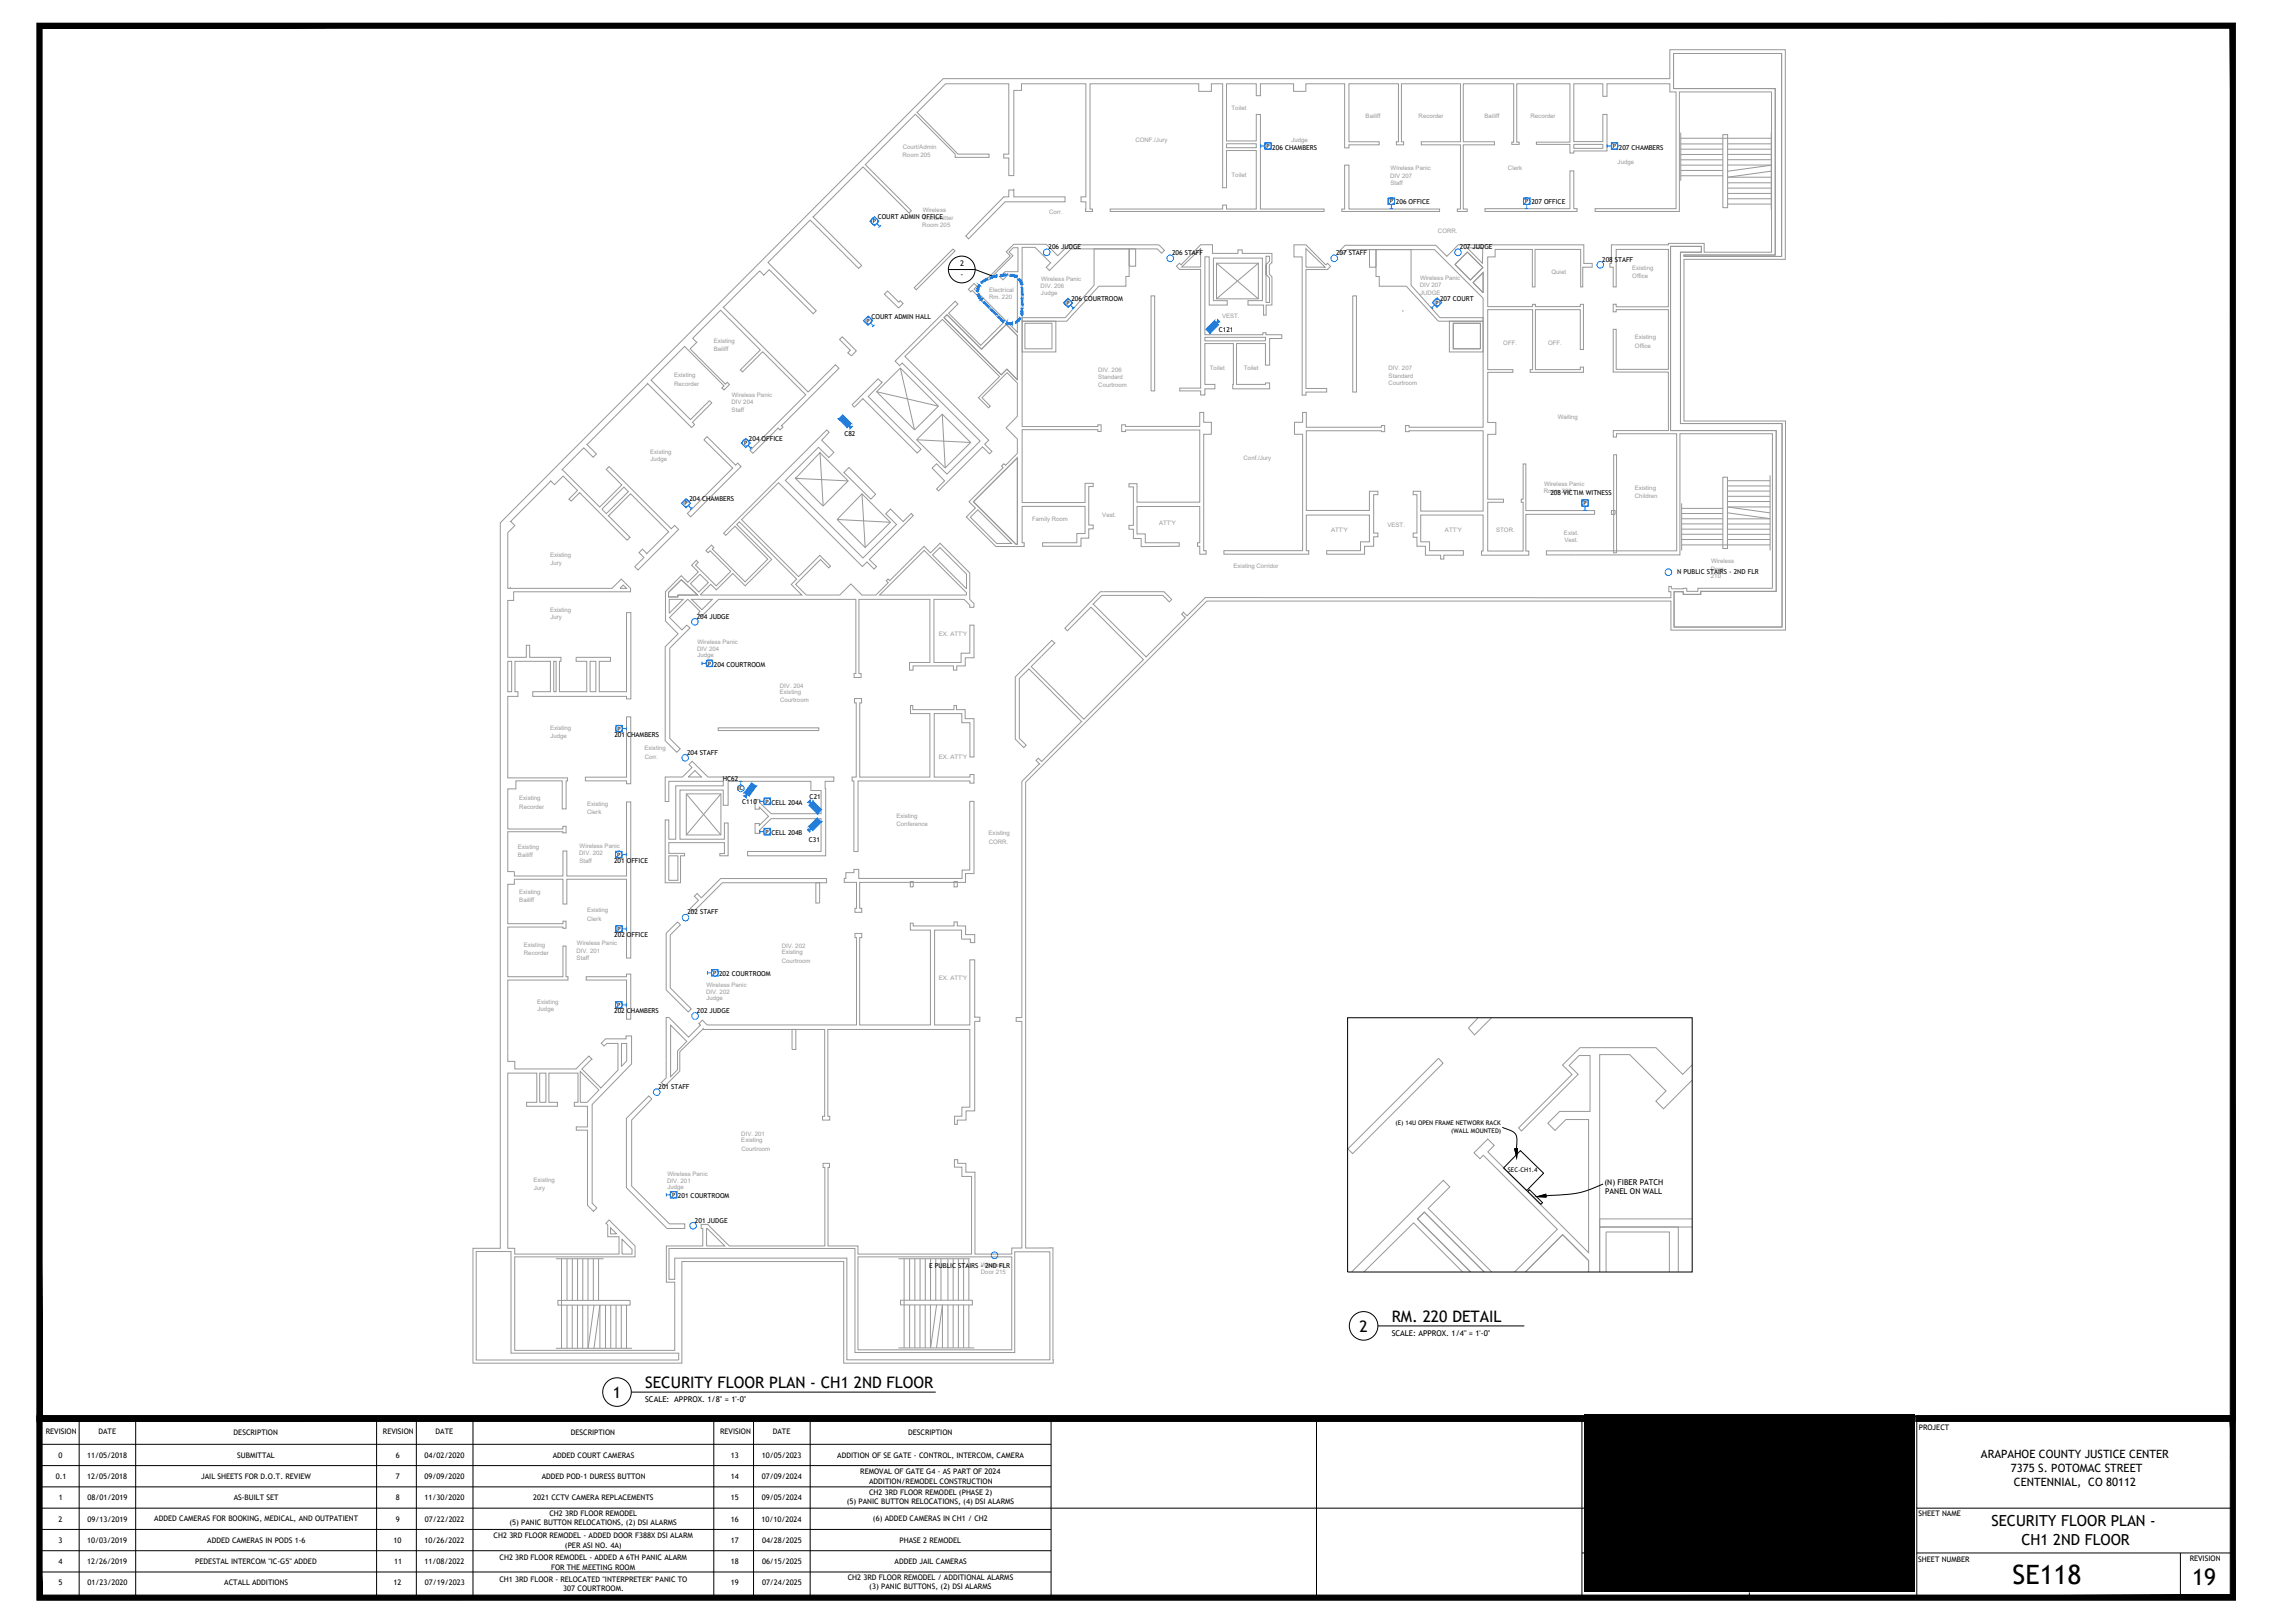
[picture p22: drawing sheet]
<svg xmlns="http://www.w3.org/2000/svg" width="1067mm" height="762mm" viewBox="0 0 1067 762" stroke-linecap="round" stroke-linejoin="round" font-family="sans-serif">
<defs><g id="words">
<text font-size="12.5" x="945" y="744">SE118</text>
<text font-size="10.7" x="1029" y="744">19</text>
<g font-size="7.4">
<text x="653" y="620">RM. 220 DETAIL</text>
<text x="638" y="625">2</text>
<text x="303" y="652">SECURITY FLOOR PLAN - CH1 2ND FLOOR</text>
<text x="288" y="656">1</text>
</g>
<g font-size="7.1">
<text x="935" y="717">SECURITY FLOOR PLAN -</text>
<text x="949" y="725">CH1 2ND FLOOR</text>
</g>
<g font-size="5.4">
<text x="930" y="685">ARAPAHOE COUNTY JUSTICE CENTER</text>
<text x="944" y="691">7375 S. POTOMAC STREET</text>
<text x="946" y="698">CENTENNIAL, CO 80112</text>
</g>
<g font-size="3.7">
<text x="753" y="556">(N) FIBER PATCH</text>
<text x="754" y="561">PANEL ON WALL</text>
<text x="653" y="627">SCALE: APPROX. 1/4&quot; = 1'-0&quot;</text>
<text x="303" y="658">SCALE: APPROX. 1/8&quot; = 1'-0&quot;</text>
</g>
<g font-size="3.6">
<text x="451" y="125">2</text>
<text x="451" y="130">-</text>
<text x="901" y="671">PROJECT</text>
<text x="21" y="673">REVISION</text>
<text x="46" y="673">DATE</text>
<text x="110" y="674">DESCRIPTION</text>
<text x="180" y="673">REVISION</text>
<text x="205" y="673">DATE</text>
<text x="268" y="674">DESCRIPTION</text>
<text x="338" y="673">REVISION</text>
<text x="363" y="673">DATE</text>
<text x="426" y="674">DESCRIPTION</text>
<text x="27" y="684">0</text>
<text x="41" y="684">11/05/2018</text>
<text x="111" y="684">SUBMITTAL</text>
<text x="186" y="684">6</text>
<text x="199" y="684">04/02/2020</text>
<text x="260" y="684">ADDED COURT CAMERAS</text>
<text x="343" y="684">13</text>
<text x="358" y="684">10/05/2023</text>
<text x="393" y="685">ADDITION OF SE GATE - CONTROL, INTERCOM, CAMERA</text>
<text x="26" y="694">0.1</text>
<text x="41" y="694">12/05/2018</text>
<text x="94" y="694">JAIL SHEETS FOR D.O.T. REVIEW</text>
<text x="186" y="694">7</text>
<text x="199" y="694">09/09/2020</text>
<text x="254" y="694">ADDED POD-1 DURESS BUTTON</text>
<text x="343" y="694">14</text>
<text x="358" y="694">07/09/2024</text>
<text x="404" y="692">REMOVAL OF GATE G4 - AS PART OF 2024</text>
<text x="408" y="702">CH2 3RD FLOOR REMODEL (PHASE 2)</text>
<text x="408" y="697">ADDITION/REMODEL CONSTRUCTION</text>
<text x="28" y="704">1</text>
<text x="41" y="704">08/01/2019</text>
<text x="110" y="704">AS-BUILT SET</text>
<text x="186" y="704">8</text>
<text x="199" y="704">11/30/2020</text>
<text x="250" y="704">2021 CCTV CAMERA REPLACEMENTS</text>
<text x="343" y="704">15</text>
<text x="358" y="704">09/05/2024</text>
<text x="398" y="706">(5) PANIC BUTTON RELOCATIONS, (4) DSI ALARMS</text>
<text x="258" y="712">CH2 3RD FLOOR REMODEL</text>
<text x="901" y="712">SHEET NAME</text>
<text x="28" y="714">2</text>
<text x="41" y="714">09/13/2019</text>
<text x="72" y="714">ADDED CAMERAS FOR BOOKING, MEDICAL, AND OUTPATIENT</text>
<text x="186" y="714">9</text>
<text x="199" y="714">07/22/2022</text>
<text x="239" y="716">(5) PANIC BUTTON RELOCATIONS, (2) DSI ALARMS</text>
<text x="343" y="714">16</text>
<text x="358" y="714">10/10/2024</text>
<text x="410" y="714">(6) ADDED CAMERAS IN CH1 / CH2</text>
<text x="28" y="724">3</text>
<text x="41" y="724">10/03/2019</text>
<text x="97" y="724">ADDED CAMERAS IN PODS 1-6</text>
<text x="185" y="724">10</text>
<text x="199" y="724">10/26/2022</text>
<text x="232" y="722">CH2 3RD FLOOR REMODEL - ADDED DOOR F388X DSI ALARM</text>
<text x="343" y="724">17</text>
<text x="358" y="724">04/28/2025</text>
<text x="422" y="724">PHASE 2 REMODEL</text>
<text x="265" y="727">(PER ASI NO. 4A)</text>
<text x="28" y="734">4</text>
<text x="41" y="734">12/26/2019</text>
<text x="92" y="734">PEDESTAL INTERCOM &quot;IC-G5&quot; ADDED</text>
<text x="185" y="734">11</text>
<text x="199" y="734">11/08/2022</text>
<text x="235" y="733">CH2 3RD FLOOR REMODEL - ADDED A 6TH PANIC ALARM</text>
<text x="259" y="737">FOR THE MEETING ROOM</text>
<text x="343" y="734">18</text>
<text x="358" y="734">06/15/2025</text>
<text x="420" y="734">ADDED JAIL CAMERAS</text>
<text x="901" y="733">SHEET NUMBER</text>
<text x="1028" y="733">REVISION</text>
<text x="234" y="743">CH1 3RD FLOOR - RELOCATED &quot;INTERPRETER&quot; PANIC TO</text>
<text x="398" y="742">CH2 3RD FLOOR REMODEL / ADDITIONAL ALARMS</text>
<text x="27" y="744">5</text>
<text x="41" y="744">01/23/2020</text>
<text x="105" y="744">ACTALL ADDITIONS</text>
<text x="185" y="744">12</text>
<text x="199" y="744">07/19/2023</text>
<text x="264" y="747">307 COURTROOM.</text>
<text x="343" y="744">19</text>
<text x="358" y="744">07/24/2025</text>
<text x="408" y="746">(3) PANIC BUTTONS, (2) DSI ALARMS</text>
</g>
<g font-size="3.2">
<text x="597" y="70">206 CHAMBERS</text>
<text x="760" y="70">207 CHAMBERS</text>
<text x="655" y="96">206 OFFICE</text>
<text x="719" y="96">207 OFFICE</text>
<text x="412" y="103">COURT ADMIN OFFICE</text>
<text x="492" y="117">206 JUDGE</text>
<text x="550" y="120">206 STAFF</text>
<text x="627" y="120">207 STAFF</text>
<text x="685" y="117">207 JUDGE</text>
<text x="752" y="123">208 STAFF</text>
<text x="503" y="141">206 COURTROOM</text>
<text x="676" y="141">207 COURT</text>
<text x="409" y="150">COURT ADMIN HALL</text>
<text x="572" y="156">C121</text>
<text x="352" y="207">204 OFFICE</text>
<text x="396" y="205">C82</text>
<text x="728" y="232">208 VICTIM WITNESS</text>
<text x="324" y="235">204 CHAMBERS</text>
<text x="787" y="270">N PUBLIC STAIRS - 2ND FLR</text>
<text x="327" y="290">204 JUDGE</text>
<text x="335" y="313">204 COURTROOM</text>
<text x="288" y="346">201 CHAMBERS</text>
<text x="323" y="354">204 STAFF</text>
<text x="339" y="367">HC62</text>
<text x="348" y="378">C110</text>
<text x="362" y="378">CELL 204A</text>
<text x="380" y="375">C21</text>
<text x="362" y="392">CELL 204B</text>
<text x="380" y="395">C31</text>
<text x="288" y="405">201 OFFICE</text>
<text x="323" y="429">202 STAFF</text>
<text x="288" y="440">202 OFFICE</text>
<text x="338" y="458">202 COURTROOM</text>
<text x="288" y="476">202 CHAMBERS</text>
<text x="327" y="475">202 JUDGE</text>
<text x="309" y="511">201 STAFF</text>
<text x="318" y="563">201 COURTROOM</text>
<text x="326" y="574">201 JUDGE</text>
<text x="436" y="595">E PUBLIC STAIRS - 2ND FLR</text>
</g>
<g font-size="3">
<text x="655" y="528">(E) 14U OPEN FRAME NETWORK RACK</text>
<text x="681" y="532">(WALL MOUNTED)</text>
<text x="708" y="550">SEC-CH1.4</text>
</g>
<g font-size="2.9" fill="#989898">
<text x="578" y="51">Toilet</text>
<text x="641" y="55">Bailiff</text>
<text x="666" y="55">Recorder</text>
<text x="697" y="55">Bailiff</text>
<text x="719" y="55">Recorder</text>
<text x="424" y="70">Court/Admin</text>
<text x="533" y="67">CONF./Jury</text>
<text x="606" y="67">Judge</text>
<text x="424" y="74">Room 205</text>
<text x="760" y="77">Judge</text>
<text x="578" y="83">Toilet</text>
<text x="653" y="83">DIV 207</text>
<text x="653" y="80">Wireless Panic</text>
<text x="708" y="80">Clerk</text>
<text x="653" y="87">Staff</text>
<text x="433" y="100">Wireless</text>
<text x="493" y="101">Corr.</text>
<text x="433" y="107">Room 205</text>
<text x="433" y="103">Transmitter</text>
<text x="675" y="110">CORR.</text>
<text x="489" y="132">Wireless Panic</text>
<text x="667" y="131">Wireless Panic</text>
<text x="729" y="128">Quiet</text>
<text x="766" y="127">Existing</text>
<text x="766" y="131">Office</text>
<text x="464" y="137">Electrical</text>
<text x="489" y="135">DIV. 206</text>
<text x="667" y="135">DIV 207</text>
<text x="464" y="140">Rm. 220</text>
<text x="489" y="138">Judge</text>
<text x="667" y="138">JUDGE</text>
<text x="574" y="149">VEST.</text>
<text x="335" y="161">Existing</text>
<text x="768" y="159">Existing</text>
<text x="335" y="165">Bailiff</text>
<text x="706" y="162">OFF.</text>
<text x="727" y="162">OFF.</text>
<text x="768" y="163">Office</text>
<text x="568" y="174">Toilet</text>
<text x="584" y="174">Toilet</text>
<text x="652" y="174">DIV. 207</text>
<text x="317" y="177">Existing</text>
<text x="516" y="175">DIV. 206</text>
<text x="516" y="178">Standard</text>
<text x="652" y="177">Standard</text>
<text x="317" y="181">Recorder</text>
<text x="516" y="182">Courtroom</text>
<text x="652" y="181">Courtroom</text>
<text x="343" y="190">DIV 204</text>
<text x="344" y="186">Wireless Panic</text>
<text x="344" y="193">Staff</text>
<text x="731" y="197">Waiting</text>
<text x="305" y="213">Existing</text>
<text x="584" y="216">Conf./Jury</text>
<text x="305" y="217">Judge</text>
<text x="725" y="232">Room 208</text>
<text x="725" y="228">Wireless Panic</text>
<text x="768" y="230">Existing</text>
<text x="768" y="234">Children</text>
<text x="485" y="245">Family Room</text>
<text x="518" y="243">Vest.</text>
<text x="544" y="247">ATT’Y</text>
<text x="625" y="250">ATT’Y</text>
<text x="651" y="248">VEST.</text>
<text x="678" y="250">ATT’Y</text>
<text x="703" y="250">STOR.</text>
<text x="734" y="251">Exist.</text>
<text x="735" y="255">Vest.</text>
<text x="258" y="262">Existing</text>
<text x="258" y="265">Jury</text>
<text x="579" y="266">Existing Corridor</text>
<text x="803" y="268">Door</text>
<text x="803" y="264">Wireless</text>
<text x="803" y="271">210</text>
<text x="258" y="287">Existing</text>
<text x="258" y="291">Jury</text>
<text x="441" y="299">EX. ATT’Y</text>
<text x="327" y="306">DIV 204</text>
<text x="328" y="302">Wireless Panic</text>
<text x="327" y="309">Judge</text>
<text x="366" y="323">DIV. 204</text>
<text x="366" y="326">Existing</text>
<text x="366" y="330">Courtroom</text>
<text x="258" y="343">Existing</text>
<text x="258" y="346">Judge</text>
<text x="303" y="352">Existing</text>
<text x="303" y="356">Corr.</text>
<text x="441" y="356">EX. ATT’Y</text>
<text x="244" y="376">Existing</text>
<text x="244" y="380">Recorder</text>
<text x="276" y="378">Existing</text>
<text x="276" y="382">Clerk</text>
<text x="421" y="384">Existing</text>
<text x="421" y="388">Conference</text>
<text x="464" y="392">Existing</text>
<text x="243" y="398">Existing</text>
<text x="272" y="402">DIV. 202</text>
<text x="272" y="398">Wireless Panic</text>
<text x="464" y="396">CORR.</text>
<text x="243" y="403">Bailiff</text>
<text x="272" y="405">Staff</text>
<text x="244" y="420">Existing</text>
<text x="244" y="424">Bailiff</text>
<text x="276" y="428">Existing</text>
<text x="276" y="432">Clerk</text>
<text x="271" y="444">Wireless Panic</text>
<text x="246" y="444">Existing</text>
<text x="246" y="449">Recorder</text>
<text x="271" y="447">DIV. 201</text>
<text x="367" y="448">Existing</text>
<text x="367" y="445">DIV. 202</text>
<text x="271" y="451">Staff</text>
<text x="367" y="452">Courtroom</text>
<text x="441" y="460">EX. ATT’Y</text>
<text x="332" y="467">DIV. 202</text>
<text x="332" y="463">Wireless Panic</text>
<text x="252" y="471">Existing</text>
<text x="332" y="470">Judge</text>
<text x="252" y="475">Judge</text>
<text x="348" y="533">DIV. 201</text>
<text x="348" y="536">Existing</text>
<text x="348" y="540">Courtroom</text>
<text x="251" y="555">Existing</text>
<text x="313" y="556">DIV. 201</text>
<text x="313" y="552">Wireless Panic</text>
<text x="251" y="559">Jury</text>
<text x="313" y="558">Judge</text>
<text x="461" y="598">Door 215</text>
<text x="461" y="595">Wireless</text>
</g>
<g font-size="2.8">
<text x="595" y="70">P</text>
<text x="757" y="70">P</text>
<text x="653" y="95">P</text>
<text x="716" y="95">P</text>
<text x="410" y="105">P</text>
<text x="501" y="143">P</text>
<text x="674" y="143">P</text>
<text x="407" y="152">P</text>
<text x="349" y="209">P</text>
<text x="321" y="237">P</text>
<text x="743" y="237">P</text>
<text x="332" y="312">P</text>
<text x="290" y="343">P</text>
<text x="347" y="371">IC</text>
<text x="359" y="377">P</text>
<text x="359" y="391">P</text>
<text x="290" y="402">P</text>
<text x="290" y="437">P</text>
<text x="335" y="458">P</text>
<text x="290" y="473">P</text>
<text x="316" y="562">P</text>
</g>
</g></defs>
<!-- layer: CH1 2ND FLOOR|Frame -->
<g fill="none" stroke="#989898" stroke-width=".47">
<path d="M443 37h341v-14h54v99h-47v76h47v98h-53v-14h-218l-85 85v219h12l1 54h-99v-48h-76v48h-98v-54h13v-341zM786 25h51v95h-46h43v-78h-48zM576 67h14v2h-14zM631 78h2v20h43v1h-46v-1h1zM721 68a.7 .7 0 0 1 0-1 .7 .7 0 0 1 1 0h15v-26a1.1 1.1 0 0 0 0-2 1.1 1.1 0 0 0-2 0h-21a1.1 1.1 0 0 0-2 0 1.1 1.1 0 0 0 0 2v26h1a.8 .8 0 0 1 0 1 .8 .8 0 0 1-1 0h-2v-1h1v-26a1 1 0 0 0 0-2 1 1 0 0 0-2 0h-22v28h13a1 1 0 0 1 2 0 1 1 0 0 1 0 1h-14a1 1 0 0 0-1 0 1 1 0 0 0 0 2v26a1.3 1.3 0 0 0 0 2 1.3 1.3 0 0 0 2 0v1h-5v-1a1.1 1.1 0 0 0 2 0 1.1 1.1 0 0 0 0-2v-26a1.1 1.1 0 0 0 0-2 1.1 1.1 0 0 0-2 0h-15a1 1 0 0 1-2 0 1.1 1.1 0 0 1 1-2 1 1 0 0 1 1 1h15a1 1 0 0 0 2 0 1 1 0 0 0 0-2v-26h-28v28h1v1h-3v-1h1v-28h-22a1.1 1.1 0 0 0-2 1 1 1 0 0 0 0 1v26h15v1h-15v1a1.1 1.1 0 0 1-2 0 1.1 1.1 0 0 1 0-1v-27a1.2 1.2 0 0 0 0-2 1.2 1.2 0 0 0-1 0h-16a1 1 0 0 0-1 1 1 1 0 0 0 0 1v2h-6v-4h-15v6h-2v-6h-14v26a1.2 1.2 0 0 0 0 1 1.2 1.2 0 0 0 2 0h12v-12a1.3 1.3 0 0 1 2 0 1.3 1.3 0 0 1 0 2v42h28a1 1 0 0 1 2 0 .9 .9 0 0 1 0 1h-99a1 1 0 0 1-1 0 1 1 0 0 1-1-1h53v-2a1.1 1.1 0 0 1 2 0 1.1 1.1 0 0 1 0 2h14v-27h-13a.8 .8 0 0 0-1 0 .8 .8 0 0 0 0 1v16h-2v-49h-5v4h-6v-4h-51v59h1a.8 .8 0 0 1 0 1 .8 .8 0 0 1-1 0h-2v-4h-2v-3h2v-53h-30v3h-4v40h-2v-8h-3v-2h3v-31a1.1 1.1 0 0 0 0-2 1.1 1.1 0 0 0-2 0h-28l-13 14 19 19h14v2h-14a1 1 0 0 1-1 0 1.1 1.1 0 0 1-1-2l-17-17a1.2 1.2 0 0 0-1-1 1.2 1.2 0 0 0-1 1l-23 22 21 21a.8 .8 0 0 1 0 1 .8 .8 0 0 1-1 0l-21-21-22 23a1.2 1.2 0 0 0-1 1 1.2 1.2 0 0 0 1 1l22 22-2 1-23-23-19 20 22 23a1.2 1.2 0 0 1-1 1 1.2 1.2 0 0 1-1-1l-20-19-2 2-2-2-17 17a.7 .7 0 0 0 0 1l39 39 13-13 2 2-27 26v1l1 1-2 1a.8 .8 0 0 0-1-1 .8 .8 0 0 0 0 1l-11 11-2-1 26-27-20-20-9 10a.9 .9 0 0 1-1-1 .9 .9 0 0 1 0-1l9-8a2.4 2.4 0 0 0-2-3l-16-16a1 1 0 0 0-1 0 1 1 0 0 0-1 1l-12 12 2 2-2 2a1 1 0 0 0-1 1 1 1 0 0 0 1 1l16 15h1l-2 3-1-1 1-1-18-17a1.1 1.1 0 0 0-1-1 1.1 1.1 0 0 0-1 1l-13 13a1.1 1.1 0 0 0-1 1 1.1 1.1 0 0 0 1 2l16 16a1.2 1.2 0 0 0 1 1 1.2 1.2 0 0 0 1-1l8-8a1 1 0 0 1 1 1 1 1 0 0 1-1 1l-7 7a1 1 0 0 0-1 1 1 1 0 0 0 1 1l-1 2-21-21-28 29 4 4-1 2-5-5-10 10 18 18 10-10-7-8 1-1 29 29 2-1 2 2-19 19-2-2 4-4-2-3 2-1 2 2 10-10-18-18-10 10 10 10-2 2-22-23-4 4-1-1 4-4-7-6-4 4-1-2-19 19 2 2-4 3v25a.9 .9 0 0 0 0 1 1 1 0 0 0 2 0M721 68h15a1.1 1.1 0 0 1 1 0 1.1 1.1 0 0 1 0 1v3h2v-1h16v-17h-1a1.1 1.1 0 0 0-2 0 1.1 1.1 0 0 0 1 1v11h-14v-25a1.1 1.1 0 0 1 0-2 1.1 1.1 0 0 1 2 0h12v6h2v-6h27a1.3 1.3 0 0 1 2 0 1.3 1.3 0 0 1 0 2v2h3v55h-38v1h40v-55a.8 .8 0 0 1 0-1 .8 .8 0 0 1 1 0h40a1.1 1.1 0 0 1 2 0 1.1 1.1 0 0 1 0 2v72a1.1 1.1 0 0 1 0 1 1.1 1.1 0 0 1-2 0h-30v-4h-17v1h-26v9h-1v1h1v9a.7 .7 0 0 0 1 1 .7 .7 0 0 0 1-1v-16a.9 .9 0 0 1 0-1 .9 .9 0 0 1 1 0h22a1 1 0 0 1 2 0 1.1 1.1 0 0 1-1 2v24a1 1 0 0 1 0 1 1 1 0 0 1-1 0h-23v-1a1 1 0 0 0-2 0 .9 .9 0 0 0 0 1v2h2v-1h23a1.2 1.2 0 0 1 1 0 1.2 1.2 0 0 1 0 2v25a1 1 0 0 1 0 2 1 1 0 0 1-1-1h-22a.9 .9 0 0 1-1 0 .9 .9 0 0 1 0-1v-17h-2v18a1.1 1.1 0 0 0 1 2 .9 .9 0 0 0 1 0h23a1 1 0 0 1 1 0 1 1 0 0 1 0 1v25a1 1 0 0 1 0 1 1 1 0 0 1-1 0h-24v3h1a1.1 1.1 0 0 1 0-1 1.1 1.1 0 0 1 2 0h25a1 1 0 0 1 1 0 1 1 0 0 1 0 1v53a.9 .9 0 0 1 0 1 .9 .9 0 0 1-1 0h-58a1.3 1.3 0 0 0-2 0 1.3 1.3 0 0 0 0 1l63 1v-57h43v71a1 1 0 0 1 0 1 1 1 0 0 1-1 0h-34v2h-5v-2h-6a.7 .7 0 0 1-1 0 .7 .7 0 0 1 0-1h-1v3h1v1a1.1 1.1 0 0 1-1 2 1.1 1.1 0 0 1-1 0h-217l-9 8-1-2-1 1 1 2M721 68h.1M739 68h14v2h-14zM474 89h2v3h24v3h-25a4 4 0 0 0-6 2l-14 15a1.2 1.2 0 0 1-1-1 1.2 1.2 0 0 1 1-1l15-16a2.9 2.9 0 0 1 3-2zM476 89h.1M697 98h40v-18h2v18h1v1h-43zM530 117h3v8h-3z"/>
<path d="M608 115h5l10 9 2 1-2 2h-10v55h10v2h-10v2h-2v-65h-3zM613 117l9 8h-9zM629 118l3-3h42l5 5 6-5h59v9h4v1h-5v10h-1v-18h-21v18h-2v-18h-17v4h-3v23h21v-1h1v1h21v-1h2v21h-2v-19h-21v29h21v-2h2v3h-26v-1h2v-29h-21v29h11v1h-11v23h3v6h-3v30h7v2h-7v23h16v-23h-1v-2h1v-16h1v22h33v1h-33v18h2v2h-22v-2v-17h-29v12h4v5h16v2h-9v1h-2v-1h-7v-5h-4v-4h-1v-2h1v-18h-1v-1h3v9h29v-38h-34v1h-2v-3h2v1h34v-61l-22-23h-41l-3 2zM643 117h3v8h-3zM646 117h17v17l13 15h20v2h-21l-15-17h-12v-4h-2zM689 116h7v8zM689 118l7 8-6 5-7-7zM784 116h15v2h-10v81h48v95h-51v-16h4v1h9v-1h35v-76h-50zM415 138l2-1 5 5 1-1 1 2-2 2zM429 135l19-18v1l-18 18zM540 139h2v45h-2zM552 125l2-1h1l9-9h5v4h12v-2h2v2h14v4l-1 1v5l1 1v13h-3v5h-1v-5h-7v-2h7v-20h-23v20h6v2h-8v-22h-2v36h27v-1h1v1h8v2h-6v12h-2v-10h-13v19h13h2v3h-17v-22h-13v19h4v3h-4l-1 2h-1v-1h-10v-2h10v-55h-10z"/>
<path d="M555 125l9-8v8zM594 120h2v3l-2 1v5l2 2v11h-2zM635 139h2v45h-2zM696 128v9l-4-4zM394 159l1-1 7 7-2 2-2-1 1-2zM443 149l2-1 16 16 11-12 6 6v20l-5-5-3 3zM480 149h20l14-15v-17h16v13h-1v4h-13l-15 17h-21zM480 151h16v14h-16zM481 152h13v12h-13zM566 158h28v2h-28zM659 146h.1M681 151h15v14h-15z"/>
<path d="M682 152h13v12h-13zM414 180h.1M420 170l28-29 2 2-5 4 16 15 10-11-14-15-1 1-1-1 2-3 2 1-2 2 21 20v-27h-5l-2 2-1-1 2-2h6v-12h-2l-2 2 2 2-12 11 10-11-2-2 4-3h15l6 5 5-5h42l3 3-2 1-2-2h-40l-10 10-2-2 2-2-7-7h-6v84h35v-1h2v4h-2v-1h-35v34h29v-9h4v1h-2v19h2v1h-2v5h-3v3h-18v-1h16v-4h3v-13h-29v17h1v2h-13l-14-14 4-4-3-3 16-16-1-1 1-1h1l6-5v-7l-6-5 6-6v-15l-5-5-12 12 4 4h-1l-5-4 10-10-27-27-17 17 39 40-2 2 4 3-1 1-4-3-20 20h-1l4-4-6-6 2-2 5 5 15-16-36-37-2 2zM400 190l12-12 2 2-6 6 23 24a1.3 1.3 0 0 1 1 1 1.3 1.3 0 0 1-1 1v1l-25-25a1.1 1.1 0 0 0-1-1 1.1 1.1 0 0 0-1 1l-2 2a.9 .9 0 0 1-1 1 .9 .9 0 0 1-1-1zM527 199h1v1h35v-6h2v4h4v6h-4v55h1v1h-3v-4h-1v-1h1v-17h-29v13h4v4h16v1l-18 1v-4h-4v-5h-2v-1h2v-18h-2v-2h4v9h29v-34h-35v1h-1zM612 194h1v7h36v-1h1v3h-1v-1h-36v38h30v-9h4v1h-2v18h2v2h-2v4h-4v4h-18v-1h16v-5h4v-12h-30v17h2v1h-40v-1h37v-55h-4v-6h4zM330 206l2-1 13 13 1-1 2 2-24 24-1-2 21-21zM399 219l12 13-2 2-13-12zM758 214h1v46h-1zM293 229l2 2-10 10-2-2zM457 236l21-21v41h-1zM757 240h1v1h-1z"/>
<path d="M331 259l3-3 1 1-1 1 16 15 11-10-16-16-4 4-1-1 48-48 1 1-3 4 6 5-3 3-5-5-15 16 36 36 16-16-5-5 2-2 6 6 4-4 1 1-21 21 4 3-2 1-3-3-2 2-39-39-18 17 27 27 10-10 5 5-1 1-4-4-11 11 5 5h15l5-5 6 5h6l6-5-1-1 1-1 1 1 16-16 3 3 4-5 14 14v12l2 2v2h-2v-1l-2-3h-14v30h12v-4h4v-13h2v15h-4v4h-4v2h-1v-2h-19v2h-2v-4h10v-30h-34v35h1v2h-3v-2h1v-35h-65l-8 8-1-1 1-1-6-6-9 9 6 6 2-2 2 1-10 9v43l5 5-1 1-6-5v-44l6-6-6-6v-14l8-8 3 3 5-4-3-4 2-2 1 1-1 1 9 10 7-7-10-9-1 1zM346 246l1-1 27 27-2 2 4 5h-47l5-5 2 3 8-8 6 6 12-12zM456 243l3-4 16 16h-7zM240 276h.1M240 276h45a3 3 0 0 0 4-1l3-3 4 4v1a.8 .8 0 0 1 0 1 .8 .8 0 0 1-1 0h-54v4h-3v25a1 1 0 0 0 0 2 1 1 0 0 0 2 0h6a1.1 1.1 0 0 0 1 0 1.1 1.1 0 0 0 0-2v-4h2v6h14v1v15h13v-15h-5a1 1 0 0 1 0-2 1 1 0 0 1 1 1h15v1h-6v13a1.2 1.2 0 0 0 1 2 1.2 1.2 0 0 0 1 0h11v-37a1.2 1.2 0 0 1 2 0 1.2 1.2 0 0 1 0 1v39h-2M293 275l1 1h-3zM314 278l6-6 8 7h-10v1h-4zM324 274l5-4 4 4-5 4zM413 279l21-21 20 20v1zM438 261l3-4 13 13v6zM314 281h7l-7 7zM325 281h9l-4 5z"/>
<path d="M556 290h.1M556 290l-18 18-25-24 4-4h29l3 3 1-2-2-1a4 4 0 0 0-5-2h-26l-17 17 1 1 10-10a1 1 0 0 1 1-1 1 1 0 0 1 1 1l24 24-28 28-25-25 11-11-1-1-17 17v27a2.8 2.8 0 0 0 1 4l3 2 1-1-2-2a4 4 0 0 1-1-5v-24l3-4a1.3 1.3 0 0 1 1-1 1.3 1.3 0 0 1 1 1l24 24-19 19-1-2-1 1 1 2-6 6a5 5 0 0 0-2 6v107h-3v2h3v106h-4a.9 .9 0 0 0-1 0 .9 .9 0 0 0 0 1v2h-16a1 1 0 0 1-1 0 1 1 0 0 1 0-2v-37h-4v-4h-4v-1a1.1 1.1 0 0 0-2-1 1 1 0 0 0 0 2v2h4v3a1.3 1.3 0 0 0 0 1 1.3 1.3 0 0 0 2 0h2v35a1 1 0 0 1 0 2 1 1 0 0 1-1 0h-52v-4h-14v-37h1v-2h-4v2h1v37h-42a3 3 0 0 1-5-2l-8-8h-3v2h1v7a1 1 0 0 1 0 1 1 1 0 0 1-1 0h-16v17h4v32h-75v-44h56v-5l-12-12-1 1v1v6h4a1 1 0 0 1 2 0 1 1 0 0 1 0 1v7h-49v-3h-2a1 1 0 0 1-2 0 1 1 0 0 1 0-1v-80a1.1 1.1 0 0 1 1-1 1.1 1.1 0 0 1 1 0h12v12a1 1 0 0 1 0 2 1 1 0 0 1-1 0h-4v1h15v-1h-4v-12a1.2 1.2 0 0 1 0-2 1.2 1.2 0 0 1 1 0h11a1 1 0 0 1 1 0 1 1 0 0 1 0 1v11a1.2 1.2 0 0 1 0 2 1.2 1.2 0 0 1-1 0v1h6v10h-5v2h5v32a2.7 2.7 0 0 0 1 4l2 2 1-2a3 3 0 0 1-2-5v-43l18-19a2.8 2.8 0 0 0 1-3v-11h-3a1 1 0 0 1 0 2 1 1 0 0 1-2 0h-6a3 3 0 0 0-4 2 1.2 1.2 0 0 0 2 1 1.2 1.2 0 0 0 1-1h5v10a4 4 0 0 1-2 5l-6 6-9-9 5-5a1.3 1.3 0 0 0-2-1 1.3 1.3 0 0 0-1 1l-5 5h-28v-4h-4v-38h28a.9 .9 0 0 0 1 0 .9 .9 0 0 0 0-1h-1v-14a.9 .9 0 0 0 0-1 1 1 0 0 0-2 0v15h-24a1.1 1.1 0 0 1-2-1 1.1 1.1 0 0 1 0-1v-20a1.1 1.1 0 0 1 0-2 1.1 1.1 0 0 1 2 0h24v1h2v-4h-2v2h-24a1.2 1.2 0 0 1-2 0 1.2 1.2 0 0 1 0-2v-17h4v-2h19a2.1 2.1 0 0 1 3 0v11h2v-11h28v37h2v-71a1.5 1.5 0 0 0 0-2h-2v34h-28v-11h-2v10a1.3 1.3 0 0 1 0 1 1.3 1.3 0 0 1-2 0h-20v-2h-2a1 1 0 0 1-2 0 1 1 0 0 1 0-1v-16a1.1 1.1 0 0 1 0-2 1.1 1.1 0 0 1 2 0h24v1h2v-3h-2v1h-24a1 1 0 0 1-2 0 1 1 0 0 1 0-1v-16a.8 .8 0 0 1 0-1 .8 .8 0 0 1 1-1h3v-3h19a1.9 1.9 0 0 1 3 0v13a1.2 1.2 0 0 0 2 0 1.2 1.2 0 0 0 0-2v-11a1 1 0 0 0 0-2 1 1 0 0 0-1 0h-27v-38h5v-2h-1v-15h16v15h-8v2h44v1M238 310h2v15h-2zM260 310h1v15h-1zM277 310h3v15h-3zM294 337h2v31h-2v-1h-19v-2h19zM294 328h.1M401 328h4v2h-1v35h33v-30h-9v-4h1v2h19v-2h1v2h4v4h4v18h-2v-16h-3v-4h-13v30h16v-1h2v4h-2v-1h-52v33h-2v-33h-1v-2h2v-35h-1zM337 342h47v1h-47zM312 365h8l5-5-1-1 1-2 7 8h60v2h-5l1 35h-37v-2h35v-16h-24l-5 6v1h-2v-4h2v1l4-5-4-4v1h-2v-5h2v2l5 5h24v-11h-5v-4h-39v11h-2v-7h-21v23h21v-8h2v16h-4v-1h2v-5h-26v5h7v1h-1v12h-8v-29h2v9h3v-25h23v-2h-26v9h-2zM323 365l3-3 3 3zM314 402h4v11h-4z"/>
<path d="M383 414h2v10h-2zM397 410h4v-2h2v4h49v-4h3v-32h2v34h-4v4h-49v12h1v2h-4v-2h1v-12h-6v-2h1zM427 414h2v2h-2zM448 414h1v2h-1zM313 438l5-5 1 1-4 5v25l10 10-2 1-10-10zM326 421l1-2 2 3 9-10h50v2h-49l-13 14-2-1 4-4zM275 459h19v-2h2v22h-2v-19h-19zM313 478h1l8 8a1.2 1.2 0 0 0 2 1 1.2 1.2 0 0 0 1-1l4-5h-1l2-2 2 2h69a.9 .9 0 0 0 1 0 .9 .9 0 0 0 0-1v-38a.8 .8 0 0 0 0-1 .8 .8 0 0 0 0-1l-1-2h4v2a1.1 1.1 0 0 0-2 1 .9 .9 0 0 0 1 1v38a.7 .7 0 0 0 0 1h32a.8 .8 0 0 0 1 0 .8 .8 0 0 0 0-1v-42a1.2 1.2 0 0 0 0-1 1.2 1.2 0 0 0-2 0h-8v-4h2v2h19v-2h1v2h4v4h5v4h-2v-2h-4l-1-4h-11a1.1 1.1 0 0 0-1 0 1.1 1.1 0 0 0 0 1v42a1.2 1.2 0 0 0 0 1 1.2 1.2 0 0 0 2 0h14v-30h3v27h2v2h-2v42h-4v4h-5v2h-1v-4h4v-4h3v-35a1 1 0 0 0 0-2 1 1 0 0 0-1 0h-64a1.1 1.1 0 0 0-2 1 1 1 0 0 0 1 1v39h1v2h-4v-2a.9 .9 0 0 0 1 0 .9 .9 0 0 0 0-1v-38a1 1 0 0 0 0-2 1 1 0 0 0-1 0h-56l-11 11v9l-7 7-1-2 1-1a3 3 0 0 0 1-4zM458 478h.1M694 478l-4 5 2 3 8-8M292 490h2v8l-2 3zM315 481l7 8-4 4v9l-3 4z"/>
<path d="M372 483h2v10h-2zM795 500l-5 4-12-12h-36l-8 8 4 4-25 26 1 1 27-27-4-4 4-4h6v26h-15l-5 5 3 4 5-5h11v62l-47-47 3-3-3-3-7 6 3 3 1-2 35 35-20 20M253 504h3v14h-3zM272 503l9 9-5 6h-4zM795 507l-14 14-4-4 5-5-17-17h-14v102v-21h37v21M294 525l11-10 1 1-9 10v31l17 18h8v2h-9l-19-19zM633 539l42-42 3 2-43 43zM287 576l3 3h-3zM332 577l8 8h-8zM795 572h-44v4h44M224 588h16v47h79v4h-95zM292 582l5 5v2h-5z"/>
<path d="M314 586h87v49h75v-47h17v50h-95v-47h-81v10h-3zM403 590h72v44h-72zM635 597l43-43 3 3-10 10 29 30M640 597l24-23 23 23M690 597l-24-25 3-3 28 28M716 597l18-17 12 12v5M784 597v-19h-30v19"/>
</g>
<!-- layer: CH1 2ND FLOOR|Equipment -->
<g fill="none" stroke="#989898" stroke-width=".47">
<path d="M789 70h20M789 68h20M789 73h20M789 65h43M789 62v23M789 75h20M789 78h20M809 63h2v35h-2zM811 77h21M811 75h21M811 72h21M811 70h21"/>
<path d="M811 68h21M832 62v36M832 78l-21 2M789 80h20M789 83h20M811 96h21M811 93h21M811 91h21M811 88h21M811 86h21M832 80l-21 3h21M571 124l20 16"/>
<path d="M571 124h20v16h-20zM591 124l-20 16M423 173l6 29M412 184l29 7M412 184l11-11 18 18-12 11zM442 194l2 26M385 213l12 12a.7 .7 0 0 1 1 0 .7 .7 0 0 1 0 1l-11 11a.7 .7 0 0 1-1 1 .7 .7 0 0 1 0-1l-12-12a.7 .7 0 0 1 0-1zM385 213l2 25M430 206l12-12 14 14-12 12zM430 206l26 2M374 225h.1M374 225l24 1"/>
<path d="M405 232l1 25M405 232l13 13-12 12-13-13zM790 236v22M790 239h19M809 224h2v34h-2zM811 226h20M811 228h20M811 231h20M811 233h20M811 235h20M831 223v35M831 238h-20l20 3"/>
<path d="M393 244l25 1M790 244h19M790 246h19M790 248h19M790 251h19M790 253h19M790 241h19M790 256h41M811 246h20M811 241l20 3h-20M811 248h20M811 251h20"/>
<path d="M811 253h20M322 373l16 19M322 373h16v19h-16zM338 373l-16 19M261 591h22M264 591v42M266 591v20M269 591v20M271 591v20M274 591v20M276 591v20M279 591v20"/>
<path d="M281 591v20M422 591h33M425 591v42M427 591v19M430 591v19M432 591v19M434 591v19M437 591v19M439 591v19M442 591v19M445 591v19M448 591v19"/>
<path d="M450 591v19M452 591v19M455 591v19M262 611h34v2h-34zM266 613v20M269 613v20M271 613v20M274 613v20M276 613v20M279 613l-3 20M284 613v20M287 613v20"/>
<path d="M289 613v20M292 613v20M294 613v20M423 610h34v3h-34zM427 613v20M430 613v20M432 613v20M434 613v20M437 613v20M440 613l-3 20M445 613v20M448 613v20"/>
<path d="M450 613v20M452 613v20M455 613v20M261 633h36M279 633l3-20v20M422 633h35M440 633l3-20v20"/>
</g>
<!-- layer: 0 -->
<g fill="none" stroke="#000" stroke-width=".47">
<path d="M17 11h1033l-1030 2zM17 11l3 2v652zM17 11l3 654-3 2zM17 11v740M20 13l1030-2-3 2zM1047 13l3 654-3-2zM1047 13l3-2v656zM445 127h13M458 127l9 3M18 339h.1M633 478h162v119h-162zM705 529l4 2 3 1a14 14 0 0 1 0 9"/>
<path d="M711 539h2l-1 4zM714 540l11 11-8 8-11-11zM717 559h1l6 6h-1zM753 556a55 55 0 0 1-27 5l-2 1M722 562l4-1v1zM647 623h69M296 654h143M17 665l3 2v82zM17 665l3 84-3 2zM17 665h727h-724l-3 2 727-2-724 2zM17 667l727-2-724 2h724zM18 678h476"/>
<path d="M37 665v84M64 665v84M177 665v84M195 665v84M222 665v84M335 665v84M354 665v84M380 665v84M494 666v84M618 666v84M743 666v84M899 665h151z"/>
<path d="M899 665h148l3 2h-151h148l3-2zM900 666v84M1047 667l3 84-3-2zM1047 667l3-2v86zM18 688h476M18 698h476M18 718h476M744 708h-726M900 708h149M18 728h476M18 738h476M743 729h1"/>
<path d="M900 729h149M1024 729v21M17 751l1030-2 3 2zM20 749h1027l-1030 2zM821 748v2"/>
<circle cx="452" cy="127" r="6"/>
<circle cx="640" cy="623" r="7"/>
<circle cx="290" cy="654" r="7"/>
</g>
<!-- layer: A-Detl-Iden -->
<g fill="#007fff" stroke="#007fff" stroke-width=".47">
<path d="M474 129v1l1-1zM474 130l1-1v1zM475 129v1l1-1zM475 130l1-1v1zM476 129v1l1-1zM476 130l1-1v1zM477 129v1z"/>
<path d="M479 131h-1h1zM478 131h1v1zM479 132h1l-1-1zM479 132h1h-1zM479 132l1 1v-1zM479 132l1 1h-1zM479 133l1 1v-1zM479 133l1 1h-1z"/>
<path d="M480 135v3v-3zM480 135v3z"/>
<path d="M480 140v3v-3zM480 140v3z"/>
<path d="M480 145v1v-1zM480 145v1zM480 146v1v-1zM480 146v1h-1zM479 147l1 1v-1zM479 147l1 1h-1z"/>
<path d="M479 149v1v-1zM479 149v1zM479 149l-1 2 1-1zM479 149l-1 2v-1zM478 150v1zM477 151l1-1v1zM477 151v1l1-1zM477 151v1z"/>
<path d="M475 151v1zM475 152h-1h1zM474 152h1h-1zM473 152h1zM473 152h1h-1zM472 152h1zM473 151v1h-1zM473 151l-1 1zM473 151l-1 1z"/>
<path d="M470 151h1zM470 151l1-1v1zM469 149l1 2 1-1zM469 149v-1l2 2z"/>
<path d="M465 146l2 2 1-1zM466 145l2 2-3-1z"/>
<path d="M462 142l2 2h1zM462 142l3 2z"/>
<path d="M460 141l1-1zM460 141l1-1zM460 140v1l1-1zM460 140h1zM459 139l1 1zM459 139h1v1zM459 138v1h1zM459 138h1v1zM459 138h1zM459 138h1z"/>
<path d="M459 136v1zM459 136h1l-1 1zM459 135v1h1zM459 135h1v1zM459 134v1h1zM459 134h1v1z"/>
<path d="M461 132v1zM461 132v1z"/>
<path d="M461 132v1l1-2zM462 131l1 1-2 1zM462 131l1 1v-1zM463 131h1l-1 1z"/>
<path d="M465 130v1l1-1zM466 130l-1 1zM466 130l2-1zM466 130l2-1v1zM468 129v1v-1zM468 129v1z"/>
<path d="M470 129v1l1-1zM470 130l1-1v1zM471 129v1l2-1zM471 130l2-1v1z"/>
</g>
<path d="M469 148v1" fill="none" stroke="#007fff" stroke-width=".47"/>
<!-- layer: SE-PANIC PUSHBUTTON -->
<g fill="none" stroke="#007fff" stroke-width=".47">
<path d="M592 69h2M592 68v1M594 67h3v3h-3zM755 68v1M755 69h2M757 67h3v3h-3zM652 93h3v3h-3zM653 98h1M653 96v2M715 93h3v3h-3zM716 98h2M717 96v2"/>
<path d="M408 104l3-2 2 2-2 2zM412 105l1 1M414 106l-2 1M675 140l2 2-2 2-2-2zM405 151l3-3 2 3-2 2zM409 152l1 1M411 152l-1 2M499 142l3-2 2 2-2 2zM503 143l1 2M505 144l-2 1M672 144l1 1M674 143l-2 1"/>
<path d="M348 208l2-2 2 2-2 2zM351 209l2 1M353 210l-1 1M320 236l2-2 2 2-2 2zM323 237l2 2M325 238l-1 1M743 235h3v3h-3zM743 240h2M744 238v2M330 311v1M330 311h2M332 310h3v3h-3z"/>
<path d="M289 341h3v3h-3zM292 342h2M294 341v2M357 375v2M357 376h2M359 375h3v3h-3zM289 400h3v3h-3zM357 390v1M357 390h2M359 389h3v3h-3zM292 401h2M294 400v2"/>
<path d="M289 435h3v3h-3zM292 436h2M294 435v2M332 456v2M332 457h2M334 455h3v3h-3zM289 470h3v3h-3zM292 472h2M294 471v2M315 559h3v3h-3zM313 560v2M313 561h2"/>
<circle cx="595" cy="69" r="1.5"/>
<circle cx="758" cy="69" r="1.5"/>
<circle cx="653" cy="94" r="1.5"/>
<circle cx="717" cy="94" r="1.5"/>
<circle cx="411" cy="104" r="1.5"/>
<circle cx="408" cy="151" r="1.5"/>
<circle cx="502" cy="142" r="1.5"/>
<circle cx="675" cy="142" r="1.5"/>
<circle cx="350" cy="208" r="1.5"/>
<circle cx="322" cy="236" r="1.5"/>
<circle cx="744" cy="236" r="1.5"/>
<circle cx="333" cy="311" r="1.5"/>
<circle cx="291" cy="342" r="1.5"/>
<circle cx="360" cy="376" r="1.5"/>
<circle cx="360" cy="390" r="1.5"/>
<circle cx="291" cy="401" r="1.5"/>
<circle cx="291" cy="436" r="1.5"/>
<circle cx="336" cy="457" r="1.5"/>
<circle cx="291" cy="472" r="1.5"/>
<circle cx="316" cy="561" r="1.5"/>
</g>
<!-- layer: SE-DOOR MONITOR -->
<g fill="none" stroke="#007fff" stroke-width=".47">
<circle cx="491" cy="118" r="1.5"/>
<circle cx="685" cy="118" r="1.5"/>
<circle cx="549" cy="121" r="1.5"/>
<circle cx="626" cy="121" r="1.5"/>
<circle cx="751" cy="124" r="1.5"/>
<circle cx="783" cy="269" r="1.5"/>
<circle cx="326" cy="292" r="1.5"/>
<circle cx="322" cy="356" r="1.5"/>
<circle cx="322" cy="431" r="1.5"/>
<circle cx="326" cy="477" r="1.5"/>
<circle cx="308" cy="513" r="1.5"/>
<circle cx="325" cy="575" r="1.5"/>
<circle cx="467" cy="589" r="1.5"/>
</g>
<!-- layer: SE-CAMERA -->
<g fill="#007fff" stroke="#007fff" stroke-width=".47">
<path d="M379 377l1-1 1 1z"/>
<path d="M379 389h2l-1 2z"/>
<path d="M349 374l2-1v2z"/>
<path d="M572 150l1 1-2 1z"/>
<path d="M399 200h1l-1 1z"/>
<path d="M382 376l2 6 2-2zM382 376l2 6-4-4z"/>
<path d="M384 384l-4 4 6-2zM380 388l6-2-4 4z"/>
<path d="M353 368l-3 4 5-3zM350 372l5-3-3 5z"/>
<path d="M566 155l4-4-2 6zM570 151l-2 6 4-5z"/>
<path d="M396 195l4 4-6-2zM394 197l4 4 2-2z"/>
</g>
<!-- layer: SE-INTERCOM -->
<path d="M346 369l2-1 1 1v2l-1 1-2-1zM347 367h2M348 367v1" fill="none" stroke="#007fff" stroke-width=".47"/>
<!-- layer: 0 -->
<path d="M711 539h2l-1 4zM722 562l4-1v1z" fill="#000" stroke="#000" stroke-width=".47"/>
<g fill="#000">
<path d="M17 11v656l3-2zM17 11l3 2 1030-2zM17 11l3 654v-652zM17 667h727v-2zM20 665l-3 2 727-2zM20 13h1027l3-2zM1047 13v652h-148h148l3 2zM899 665v2h151l-3-2zM1047 13l3 654v-656z"/>
<path d="M17 665v86l3-2zM17 665l3 2 724-2zM17 665l3 84v-82zM17 751h1033l-3-2zM20 749l-3 2 1030-2 3 2-3-84v82zM20 667h724v-2zM899 665h151zM899 665v2h148l3-2zM1047 667l3 84v-86z"/>
</g>
<path d="M744 664h155v83h-155z" fill="#000"/>
<use href="#words"/>
</svg>
